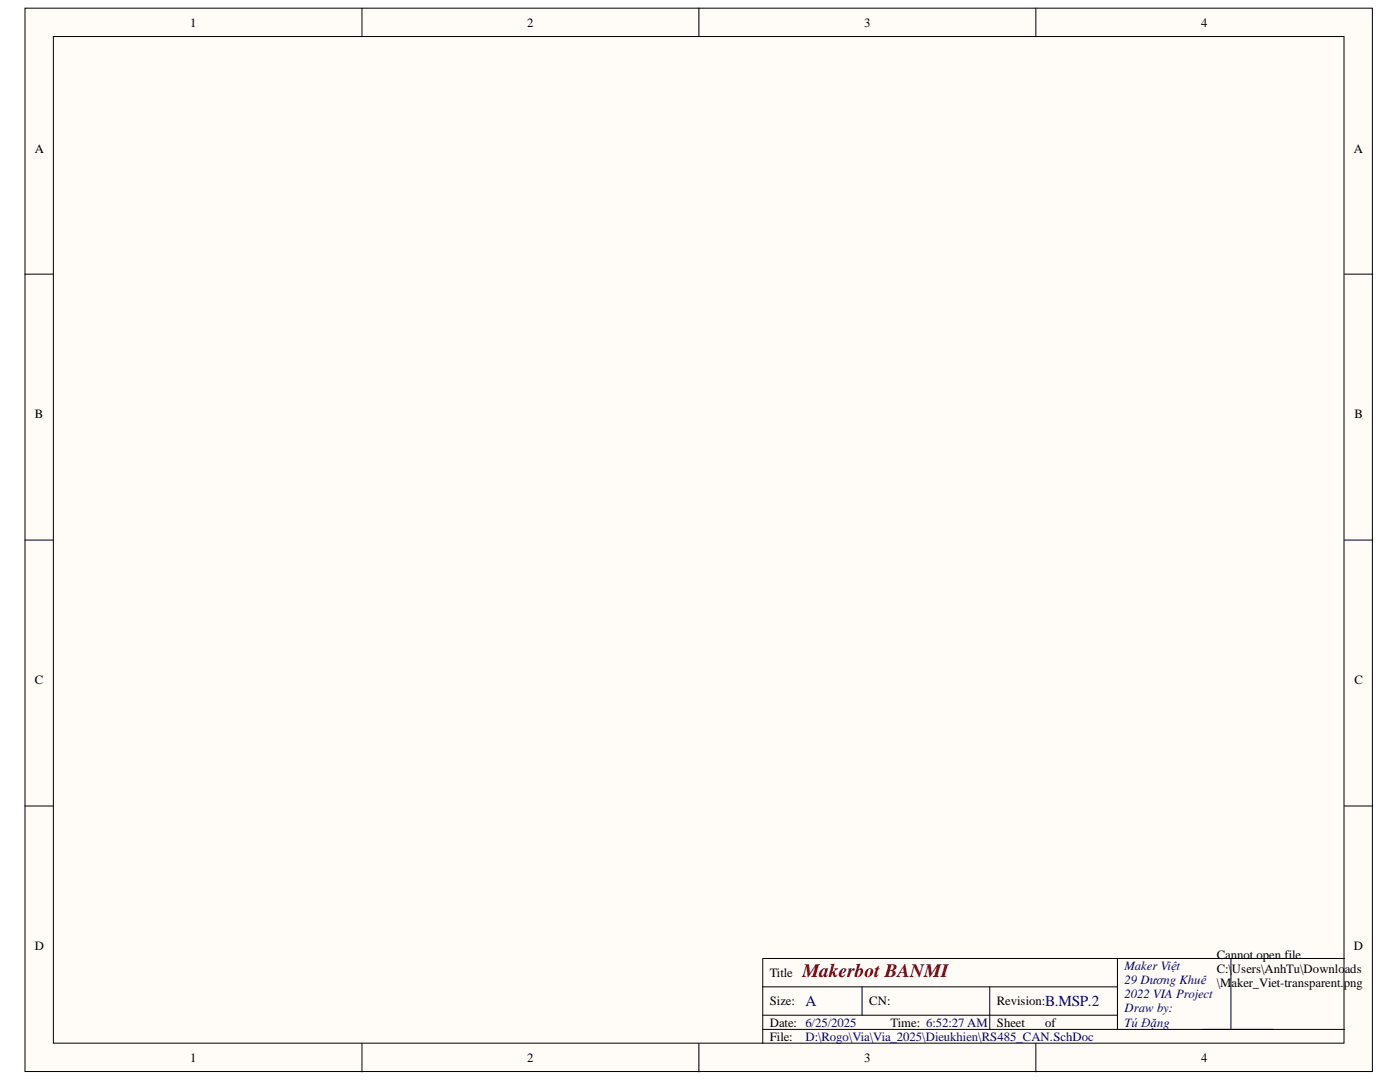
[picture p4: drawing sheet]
<svg xmlns="http://www.w3.org/2000/svg" width="279mm" height="216mm" viewBox="0 0 279 216" stroke-linecap="round" stroke-linejoin="round" font-family="sans-serif">
<defs><g id="words">
<text font-size="3.8" fill="#800000" x="160.1" y="195">Makerbot BANMI</text>
<g font-size="3" fill="#000080">
<text x="160.7" y="200.8">A</text>
<text x="208.6" y="200.8">B.MSP.2</text>
</g>
<g font-size="2.5">
<text x="38" y="5.3">1</text>
<text x="105.2" y="5.3">2</text>
<text x="172.5" y="5.3">3</text>
<text x="239.7" y="5.3">4</text>
<text x="6.9" y="30.4">A</text>
<text x="270.2" y="30.4">A</text>
<text x="6.9" y="83.5">B</text>
<text x="270.3" y="83.5">B</text>
<text x="6.9" y="136.6">C</text>
<text x="270.3" y="136.6">C</text>
<text x="6.9" y="189.6">D</text>
<text x="242.8" y="191.3">Cannot open file</text>
<text x="270.2" y="189.6">D</text>
<text x="153.6" y="195">Title</text>
<text x="242.8" y="194.1">C:\</text>
<text x="242.8" y="197">\M</text>
<text x="245.8" y="197">aker_Viet-transparent.png</text>
<text x="245.9" y="194.1">Users\AnhTu\Downloads</text>
<text x="153.6" y="200.6">Size:</text>
<text x="173.5" y="200.6">CN:</text>
<text x="198.9" y="200.6">Revision:</text>
<text x="153.6" y="204.9">Date: 6/25/2025</text>
<text x="153.6" y="207.6">File:</text>
<text x="177.7" y="204.9">Time: 6:52:27 AM</text>
<text x="198.9" y="204.9">Sheet</text>
<text x="208.6" y="204.9">of</text>
<text x="38" y="212">1</text>
<text x="105.2" y="212">2</text>
<text x="172.5" y="212">3</text>
<text x="239.7" y="212">4</text>
</g>
<g font-size="2.5" fill="#000080">
<text x="224.4" y="193.5">Maker Việt</text>
<text x="224.4" y="196.4">29 Dương Khuê</text>
<text x="224.4" y="199.2">2022 VIA Project</text>
<text x="224.4" y="202">Draw by:</text>
<text x="160.7" y="207.6">D:\Rogo\Via\Via_2025\Dieukhien\RS485_CAN.SchDoc</text>
<text x="224.4" y="204.9">Tú Đặng</text>
</g>
</g></defs>
<g fill="#fffcf8" stroke="#000" stroke-width=".2">
<path d="M5 1.6h268.9v212.2h-268.9z"/>
<path d="M10.7 7.3h257.5v200.9h-257.5z"/>
</g>
<g fill="none" stroke="#000" stroke-width=".2">
<path d="M72.2 1.6v5.7M139.5 1.6v5.7M206.7 1.6v5.7M5 54.7h5.7M268.3 54.7h5.7M5 107.8h5.7M268.3 107.8h5.7M5 160.8h5.7M268.3 160.8h5.7M152.2 196.9h70.8M172 196.9v5.7M197.5 196.9v8.5"/>
<path d="M223 191.3v14.1M254.2 191.3h-102v16.9M268.3 191.3h-22.6v14.1M72.2 208.2v5.7M139.5 208.2v5.7M152.2 205.4h116.1M152.2 202.6h70.8M206.7 208.2v5.7"/>
</g>
<use href="#words"/>
</svg>
